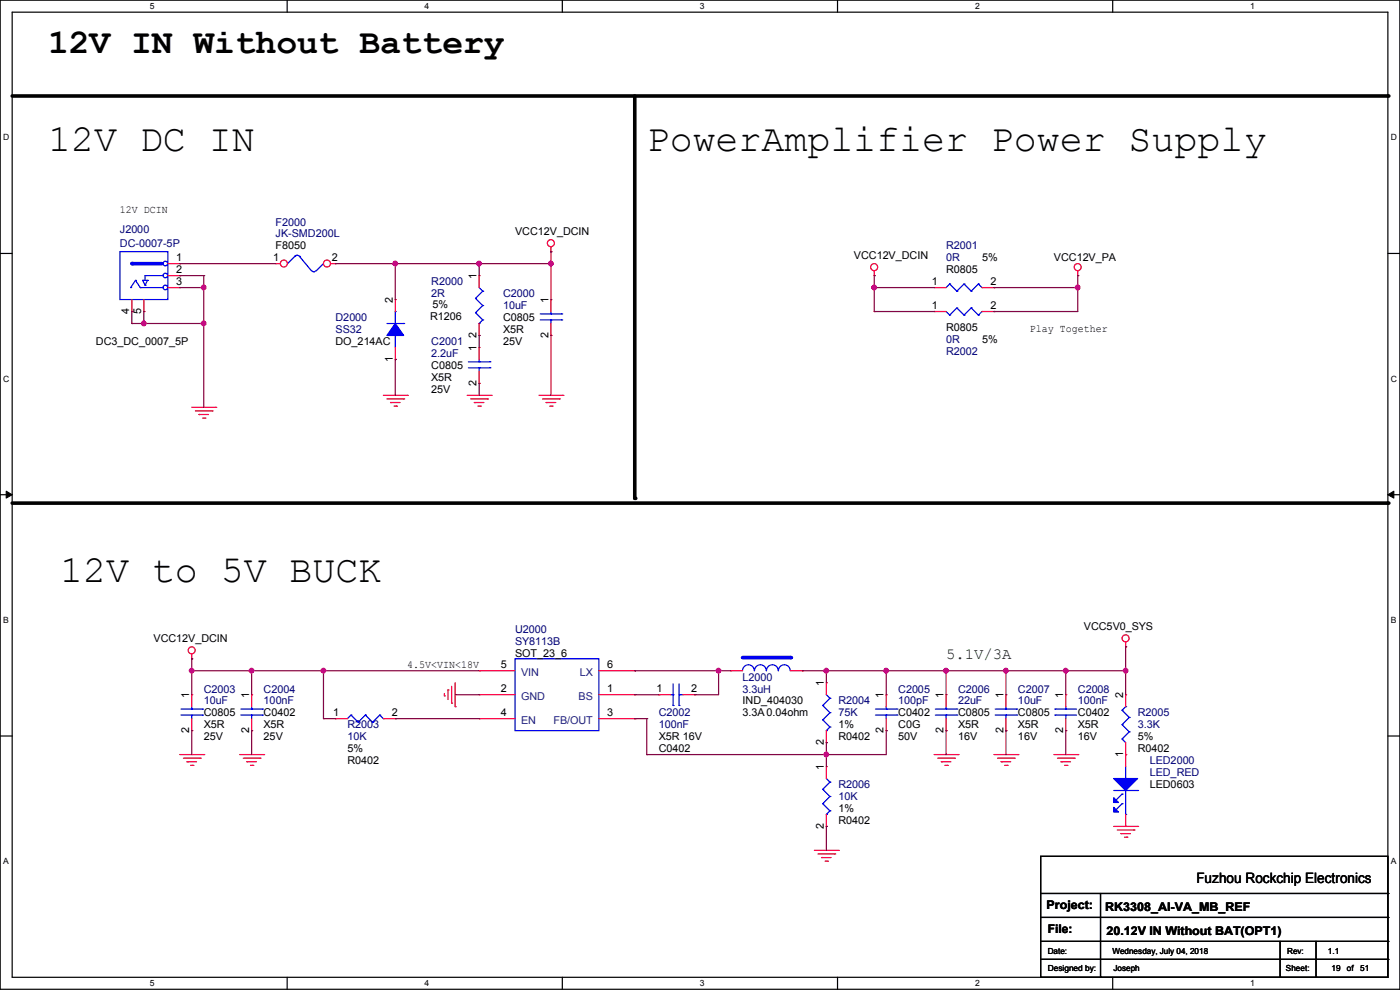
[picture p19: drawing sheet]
<svg xmlns="http://www.w3.org/2000/svg" width="297mm" height="210mm" viewBox="0 0 297 210" stroke-linecap="round" stroke-linejoin="round" font-family="sans-serif">
<defs><g id="words">
<g font-size="8.1">
<text x="10.2" y="32">12V DC IN</text>
<text x="137.2" y="32">PowerAmplifier Power Supply</text>
<text x="12.7" y="123.4">12V to 5V BUCK</text>
</g>
<text font-size="7.4" x="10.2" y="11.3">12V IN Without Battery</text>
<text font-size="3.3" fill="#004000" x="200.7" y="139.8">5.1V/3A</text>
<text font-size="3" x="253.8" y="187.2">Fuzhou Rockchip Electronics</text>
<g font-size="2.5">
<text x="222" y="192.9">Project:</text>
<text x="222.3" y="198">File:</text>
<text x="234.5" y="193.2">RK3308_AI-VA_MB_REF</text>
<text x="234.7" y="198.2">20.12V IN Without BAT(OPT1)</text>
</g>
<g font-size="2.3">
<text x="25.4" y="45.1">12V DCIN</text>
<text x="58.5" y="52.9">F8050</text>
<text x="109.3" y="49.9">VCC12V_DCIN</text>
<text x="37.4" y="57.9">2</text>
<text x="37.4" y="55.4">1</text>
<text x="58" y="55.4">1</text>
<text x="70.4" y="55.4">2</text>
<text x="101.1" y="59.2" transform="rotate(-90 101.1 59.2)">1</text>
<text x="181.2" y="54.9">VCC12V_DCIN</text>
<text x="200.7" y="58">R0805</text>
<text x="208.3" y="55.5">5%</text>
<text x="223.6" y="55.5">VCC12V_PA</text>
<text x="37.4" y="60.5">3</text>
<text x="83.3" y="64.3" transform="rotate(-90 83.3 64.3)">2</text>
<text x="91.7" y="65.4">5%</text>
<text x="116.3" y="64.3" transform="rotate(-90 116.3 64.3)">1</text>
<text x="197.7" y="60.5">1</text>
<text x="197.7" y="65.5">1</text>
<text x="210.1" y="60.5">2</text>
<text x="210.1" y="65.5">2</text>
<text x="27.4" y="66.6" transform="rotate(-90 27.4 66.6)">4</text>
<text x="30" y="66.6" transform="rotate(-90 30 66.6)">5</text>
<text x="91.2" y="67.9">R1206</text>
<text x="101.1" y="71.7" transform="rotate(-90 101.1 71.7)">2</text>
<text x="106.7" y="68.2">C0805</text>
<text x="106.7" y="70.7">X5R</text>
<text x="116.3" y="71.7" transform="rotate(-90 116.3 71.7)">2</text>
<text x="200.7" y="70.2">R0805</text>
<text x="218.5" y="70.5">Play Together</text>
<text x="20.4" y="73.2">DC3_DC_0007_5P</text>
<text x="71.2" y="73.2">DO_214AC</text>
<text x="83.3" y="76.8" transform="rotate(-90 83.3 76.8)">1</text>
<text x="101.1" y="74.5" transform="rotate(-90 101.1 74.5)">1</text>
<text x="106.7" y="73.2">25V</text>
<text x="208.3" y="72.7">5%</text>
<text x="91.5" y="78.3">C0805</text>
<text x="91.5" y="80.9">X5R</text>
<text x="91.5" y="83.4">25V</text>
<text x="101.1" y="81.8" transform="rotate(-90 101.1 81.8)">2</text>
<text x="32.6" y="136.2">VCC12V_DCIN</text>
<text x="229.9" y="133.7">VCC5V0_SYS</text>
<text x="86.4" y="141.6">4.5V&lt;VIN&lt;18V</text>
<text x="106.2" y="141.7">5</text>
<text x="109.3" y="139.3">SOT_23_6</text>
<text x="128.8" y="141.7">6</text>
<text x="40.1" y="148.1" transform="rotate(-90 40.1 148.1)">1</text>
<text x="52.8" y="148.1" transform="rotate(-90 52.8 148.1)">1</text>
<text x="106.2" y="146.8">2</text>
<text x="128.8" y="146.8">1</text>
<text x="139.2" y="146.8">1</text>
<text x="146.6" y="146.8">2</text>
<text x="157.5" y="149.4">IND_404030</text>
<text x="174.8" y="145.6" transform="rotate(-90 174.8 145.6)">1</text>
<text x="187.5" y="148.1" transform="rotate(-90 187.5 148.1)">1</text>
<text x="200.2" y="148.1" transform="rotate(-90 200.2 148.1)">1</text>
<text x="212.9" y="148.1" transform="rotate(-90 212.9 148.1)">1</text>
<text x="225.6" y="148.1" transform="rotate(-90 225.6 148.1)">1</text>
<text x="238.3" y="148.1" transform="rotate(-90 238.3 148.1)">2</text>
<text x="40.1" y="155.5" transform="rotate(-90 40.1 155.5)">2</text>
<text x="43.2" y="152">C0805</text>
<text x="43.2" y="154.5">X5R</text>
<text x="52.8" y="155.5" transform="rotate(-90 52.8 155.5)">2</text>
<text x="55.9" y="152">C0402</text>
<text x="55.9" y="154.5">X5R</text>
<text x="70.7" y="151.9">1</text>
<text x="83.1" y="151.9">2</text>
<text x="106.2" y="151.9">4</text>
<text x="128.8" y="151.9">3</text>
<text x="157.5" y="152">3.3A0.04ohm</text>
<text x="177.9" y="154.5">1%</text>
<text x="187.5" y="155.5" transform="rotate(-90 187.5 155.5)">2</text>
<text x="190.6" y="152">C0402</text>
<text x="190.6" y="154.5">C0G</text>
<text x="200.2" y="155.5" transform="rotate(-90 200.2 155.5)">2</text>
<text x="203.3" y="152">C0805</text>
<text x="203.3" y="154.5">X5R</text>
<text x="212.9" y="155.5" transform="rotate(-90 212.9 155.5)">2</text>
<text x="216" y="152">C0805</text>
<text x="216" y="154.5">X5R</text>
<text x="225.6" y="155.5" transform="rotate(-90 225.6 155.5)">2</text>
<text x="228.7" y="152">C0402</text>
<text x="228.7" y="154.5">X5R</text>
<text x="43.2" y="157.1">25V</text>
<text x="55.9" y="157.1">25V</text>
<text x="73.7" y="159.6">5%</text>
<text x="139.8" y="159.6">C0402</text>
<text x="139.8" y="157.1">X5R 16V</text>
<text x="174.8" y="158" transform="rotate(-90 174.8 158)">2</text>
<text x="177.9" y="157.1">R0402</text>
<text x="190.6" y="157.1">50V</text>
<text x="203.3" y="157.1">16V</text>
<text x="216" y="157.1">16V</text>
<text x="228.7" y="157.1">16V</text>
<text x="238.3" y="160.6" transform="rotate(-90 238.3 160.6)">1</text>
<text x="241.4" y="159.6">R0402</text>
<text x="241.4" y="157.1">5%</text>
<text x="73.7" y="162.1">R0402</text>
<text x="174.8" y="163.4" transform="rotate(-90 174.8 163.4)">1</text>
<text x="243.9" y="167.2">LED0603</text>
<text x="177.9" y="172.3">1%</text>
<text x="174.8" y="175.8" transform="rotate(-90 174.8 175.8)">2</text>
<text x="177.9" y="174.8">R0402</text>
</g>
<g font-size="2.3" fill="#000080">
<text x="58.5" y="47.8">F2000</text>
<text x="25.4" y="52.4">DC-0007-5P</text>
<text x="25.4" y="49.4">J2000</text>
<text x="58.5" y="50.4">JK-SMD200L</text>
<text x="200.7" y="52.9">R2001</text>
<text x="200.7" y="55.5">0R</text>
<text x="91.5" y="60.5">R2000</text>
<text x="91.5" y="63.1">2R</text>
<text x="106.7" y="63.1">C2000</text>
<text x="106.7" y="65.6">10uF</text>
<text x="71.2" y="68.2">D2000</text>
<text x="71.2" y="70.7">SS32</text>
<text x="91.5" y="73.2">C2001</text>
<text x="91.5" y="75.8">2.2uF</text>
<text x="200.7" y="75.3">R2002</text>
<text x="200.7" y="72.7">0R</text>
<text x="109.3" y="134.2">U2000</text>
<text x="109.3" y="136.7">SY8113B</text>
<text x="43.2" y="146.9">C2003</text>
<text x="43.2" y="149.4">10uF</text>
<text x="55.9" y="146.9">C2004</text>
<text x="55.9" y="149.4">100nF</text>
<text x="157.5" y="144.4">L2000</text>
<text x="157.5" y="146.9">3.3uH</text>
<text x="177.9" y="149.4">R2004</text>
<text x="190.6" y="146.9">C2005</text>
<text x="190.6" y="149.4">100pF</text>
<text x="203.3" y="146.9">C2006</text>
<text x="203.3" y="149.4">22uF</text>
<text x="216" y="146.9">C2007</text>
<text x="216" y="149.4">10uF</text>
<text x="228.7" y="146.9">C2008</text>
<text x="228.7" y="149.4">100nF</text>
<text x="73.7" y="154.5">R2003</text>
<text x="139.8" y="152">C2002</text>
<text x="139.8" y="154.5">100nF</text>
<text x="177.9" y="152">75K</text>
<text x="241.4" y="152">R2005</text>
<text x="241.4" y="154.5">3.3K</text>
<text x="73.7" y="157.1">10K</text>
<text x="177.9" y="167.2">R2006</text>
<text x="243.9" y="162.1">LED2000</text>
<text x="243.9" y="164.7">LED_RED</text>
<text x="177.9" y="169.8">10K</text>
</g>
<g font-size="2.3" fill="#004080">
<text x="110.5" y="143.3">VIN</text>
<text x="123" y="143.3">LX</text>
<text x="110.5" y="148.4">GND</text>
<text x="122.7" y="148.4">BS</text>
<text x="110.5" y="153.5">EN</text>
<text x="117.4" y="153.5">FB/OUT</text>
</g>
<g font-size="1.8">
<text x="31.8" y="1.9">5</text>
<text x="90.1" y="1.9">4</text>
<text x="148.5" y="1.9">3</text>
<text x="206.8" y="1.9">2</text>
<text x="265.2" y="1.9">1</text>
<text x=".7" y="29.8">D</text>
<text x="295.1" y="29.8">D</text>
<text x=".7" y="80.9">C</text>
<text x="295.1" y="80.9">C</text>
<text x=".7" y="132.1">B</text>
<text x="295.1" y="132.1">B</text>
<text x=".7" y="183.3">A</text>
<text x="295.1" y="183.3">A</text>
<text x="222.3" y="202.3">Date:</text>
<text x="236" y="202.3">Wednesday, July 04, 2018</text>
<text x="273.1" y="202.3">Rev:</text>
<text x="281.7" y="202.3">1.1</text>
<text x="31.8" y="209.2">5</text>
<text x="90.1" y="209.2">4</text>
<text x="148.5" y="209.2">3</text>
<text x="206.8" y="209.2">2</text>
<text x="222.3" y="205.9">Designed by:</text>
<text x="236.2" y="205.9">Joseph</text>
<text x="265.2" y="209.2">1</text>
<text x="272.8" y="205.9">Sheet:</text>
<text x="282.5" y="205.9">19</text>
<text x="285.7" y="205.9">of</text>
<text x="288.6" y="205.9">51</text>
</g>
</g></defs>
<path d="M0 0h297v209.8h-297zM2.6 2.6h291.8v204.7h-291.8z" fill="none" stroke="#000" stroke-width=".25"/>
<g fill="#fff">
<path d="M31.7 .3h1v2h-1z"/>
<path d="M31.7 207.6h1v2h-1z"/>
</g>
<path d="M60.9 0v2.6M60.9 207.3v2.5" fill="none" stroke="#000" stroke-width=".25"/>
<g fill="#fff">
<path d="M90.1 .3h1v2h-1z"/>
<path d="M90.1 207.6h1v2h-1z"/>
</g>
<path d="M119.3 0v2.6M119.3 207.3v2.5" fill="none" stroke="#000" stroke-width=".25"/>
<g fill="#fff">
<path d="M148.5 .3h.9v2h-.9z"/>
<path d="M148.5 207.6h.9v2h-.9z"/>
</g>
<path d="M177.7 0v2.6M177.7 207.3v2.5" fill="none" stroke="#000" stroke-width=".25"/>
<g fill="#fff">
<path d="M206.8 .3h1v2h-1z"/>
<path d="M206.8 207.6h1v2h-1z"/>
</g>
<path d="M236.1 0v2.6M236.1 207.3v2.5" fill="none" stroke="#000" stroke-width=".25"/>
<g fill="#fff">
<path d="M265.2 .3h1v2h-1z"/>
<path d="M265.2 207.6h1v2h-1z"/>
<path d="M.7 28.2h1.2v1.9h-1.2z"/>
<path d="M295.1 28.2h1.2v1.9h-1.2z"/>
<path d="M.7 79.3h1.2v2h-1.2z"/>
<path d="M295.1 79.3h1.2v2h-1.2z"/>
</g>
<path d="M0 53.8h2.6M294.4 53.8h2.6" fill="none" stroke="#000" stroke-width=".25"/>
<g fill="#fff">
<path d="M.7 130.5h1.2v2h-1.2z"/>
<path d="M295.1 130.5h1.1v2h-1.1z"/>
</g>
<path d="M0 104.9h2.6M294.4 104.9h2.6" fill="none" stroke="#000" stroke-width=".25"/>
<path d="M1.3 104.2l1.3 .7-1.3 .8zM294.4 104.9l1.3-.7v1.5z" fill="#000" stroke="#000" stroke-width=".21"/>
<g fill="#fff">
<path d="M.7 181.7h1.2v2h-1.2z"/>
<path d="M295.1 181.7h1.1v2h-1.1z"/>
</g>
<g fill="none" stroke="#000" stroke-width=".25">
<path d="M0 156.1h2.6M294.4 156.1h2.6M220.8 181.7h73.6v25.6h-73.6zM220.8 189.5h73.6M220.8 194.6h73.6M220.8 199.7h73.6M233.5 189.5v17.8M271.6 199.7v7.6M279.2 199.7v7.6M294.4 189.5h.1M294.4 194.6h.1M294.4 199.7h.1"/>
<path d="M220.8 203.5h73.6M233.5 207.3h.1M271.6 207.3h.1M279.2 207.3h.1M294.4 203.5h.1"/>
</g>
<path d="M2.6 20.4h291.8M134.7 20.4v85.3M2.6 106.7h291.8" fill="none" stroke="#000" stroke-width=".76"/>
<g fill="#000">
<circle cx="294.4" cy="20.4" r=".38"/>
<circle cx="134.7" cy="105.7" r=".38"/>
<circle cx="294.4" cy="106.7" r=".38"/>
</g>
<g fill="none" stroke="#f00" stroke-width=".25">
<path d="M116.9 53.4h.1M116.9 52.4v1M185.5 58.5h.1M185.5 57.4v1.1M228.6 58.5h.1M228.6 57.4v1.1M83.9 76.2h.1M83.9 63.5h.1M83.9 63.5v2.6M83.9 73.7v2.5M40.7 86.4h5.1M41.4 87.2h3.6"/>
<path d="M42.2 87.9h.1M42.2 87.9h2M43 88.7h.5M43.5 88.7h.1M45 87.2h.1M45.8 86.4h.1M81.3 83.9h5.1M82.1 84.6h3.5M82.8 85.4h.1M82.8 85.4h2.1M83.6 86.1h.5M84.1 86.1h.1"/>
<path d="M85.6 84.6h.1M86.4 83.9h.1M99.1 83.9h5.1M99.9 84.6h3.5M100.6 85.4h.1M100.6 85.4h2.1M101.4 86.1h.5M101.9 86.1h.1M103.4 84.6h.1M104.2 83.9h.1M114.3 83.9h5.1M115.1 84.6h3.6"/>
<path d="M115.9 85.4h.1M115.9 85.4h2M116.6 86.1h.5M117.1 86.1h.1M118.7 84.6h.1M119.4 83.9h.1M40.7 139.7h.1M40.7 138.7v1M238.8 137.2h.1M238.8 136.2v1M94.3 147.6h.1M94.3 147.1v.5"/>
<path d="M95 146.3h.1M95 146.3v2.1M95.8 149.1h.1M95.8 145.6v3.5M96.6 149.9h.1M96.6 144.8v5.1M175.3 144.8h.1M175.3 157.5h.1M175.3 144.8v2.6M175.3 155v2.5M38.1 160.1h5.1M38.9 160.8h3.6"/>
<path d="M39.7 161.6h.1M39.7 161.6h2M40.4 162.3h.5M40.9 162.3h.1M42.5 160.8h.1M43.2 160.1h.1M50.8 160.1h5.1M51.6 160.8h3.6M52.4 161.6h.1M52.4 161.6h2M53.1 162.3h.5M53.6 162.3h.1"/>
<path d="M55.2 160.8h.1M55.9 160.1h.1M198.2 160.1h5M198.9 160.8h3.6M199.7 161.6h.1M199.7 161.6h2M200.4 162.3h.6M201 162.3h.1M202.5 160.8h.1M203.2 160.1h.1M210.9 160.1h5M211.6 160.8h3.6"/>
<path d="M212.4 161.6h.1M212.4 161.6h2M213.1 162.3h.6M213.7 162.3h.1M215.2 160.8h.1M215.9 160.1h.1M223.6 160.1h5M224.3 160.8h3.6M225.1 161.6h.1M225.1 161.6h2M225.8 162.3h.6M226.4 162.3h.1"/>
<path d="M227.9 160.8h.1M228.6 160.1h.1M236.3 175.3h5M237 176.1h3.6M237.8 176.8h.1M237.8 176.8h2M238.5 177.6h.6M238.8 160.1h.1M238.8 175.3h.1M238.8 160.1v2.5M238.8 172.8v2.5M239.1 177.6h.1"/>
<path d="M240.6 176.1h.1M241.3 175.3h.1M172.8 180.4h5M173.5 181.1h3.6M174.3 181.9h.1M174.3 181.9h2M175 182.7h.6M175.6 182.7h.1M177.1 181.1h.1M177.8 180.4h.1"/>
<circle cx="116.9" cy="51.6" r=".74"/>
<circle cx="185.4" cy="56.7" r=".74"/>
<circle cx="228.6" cy="56.7" r=".74"/>
<circle cx="40.7" cy="137.9" r=".74"/>
<circle cx="238.8" cy="135.4" r=".74"/>
</g>
<g fill="#00f" stroke="#00f" stroke-width=".25">
<path d="M236.3 165.1h5l-2.5 2.6z"/>
<path d="M236.3 169.2l1 1h-1z"/>
<path d="M236.3 171.2l1 1.1h-1z"/>
<path d="M83.9 68.6l1.7 2.6h-3.5z" fill-rule="evenodd"/>
</g>
<g fill="none" stroke="#00f" stroke-width=".25">
<path d="M82.1 68.6h3.5M83.9 71.2h.1M83.9 66.1h.1M83.9 66.1v2.5M83.9 71.2v2.5M85.6 68.6h.1M157.5 142.3a1.25 1.25 0 0 1 1.3-1.3 1.25 1.25 0 0 1 1.2 1.3M160.1 142.3a1.25 1.25 0 0 1 1.2-1.3 1.25 1.25 0 0 1 1.3 1.3M162.6 142.3a1.25 1.25 0 0 1 1.3-1.3 1.25 1.25 0 0 1 1.2 1.3M165.1 142.3a1.25 1.25 0 0 1 1.3-1.3 1.25 1.25 0 0 1 1.2 1.3M174.5 149.6h.1M174.5 152.7h.1"/>
<path d="M174.5 149.6l1.6 1.6M174.5 152.7l1.6 1.5M175.3 155h.1M175.3 147.4l.8 .7M176.1 148.1h.1M176.1 151.2h.1M176.1 154.2h.1M176.1 148.1l-1.6 1.5M176.1 151.2l-1.6 1.5M176.1 154.2l-.8 .8M236.3 167.7h5M238 168.4h.1"/>
<path d="M238 170.5h.1M238 168.4l-1.2 1.3M238 170.5l-1.2 1.2M238.8 165.1h.1M238.8 172.8h.1M238.8 162.6v2.5M238.8 167.7v5.1M241.3 167.7h.1"/>
</g>
<path d="M157.5 139.5h10.2" fill="none" stroke="#00f" stroke-width=".76"/>
<circle cx="167.7" cy="139.5" r=".38" fill="#00f"/>
<path d="M40.7 147.4h.1M40.7 155h.1M40.7 147.4v2.5M40.7 152.4v2.6M53.4 147.4h.1M53.4 155h.1M53.4 147.4v2.5M53.4 152.4v2.6M155 142.3h.1M155 142.3h2.5M167.7 142.3h2.5M170.2 142.3h.1" fill="none" stroke="#f00" stroke-width=".25"/>
<g fill="none" stroke="#00f" stroke-width=".25">
<path d="M62.5 54.4a.74 .74 0 0 1 1.1 0M62.5 54.4h.1M62.5 54.4l-1.5 1.5M63.5 54.4h.1M63.5 54.4l2.6 3M67 57.4a.49 .49 0 0 1-.9 0M68.6 55.9h.1M68.6 55.9l-1.5 1.5M38.4 151.7h4.6M38.4 150.4h4.6M40.7 150.4h.1M40.7 151.7h.1"/>
<path d="M40.7 149.9v.5M40.7 151.7v.7M43 151.7h.1M43 150.4h.1M51.1 151.7h4.6M51.1 150.4h4.6M53.4 150.4h.1M53.4 151.7h.1M53.4 149.9v.5M53.4 151.7v.7M55.7 151.7h.1M55.7 150.4h.1"/>
</g>
<circle cx="60.2" cy="55.9" r=".74" fill="#fff" stroke="#f00" stroke-width=".25"/>
<path d="M58.5 55.9h.1M58.5 55.9h1" fill="none" stroke="#f00" stroke-width=".25"/>
<circle cx="69.4" cy="55.9" r=".74" fill="#fff" stroke="#f00" stroke-width=".25"/>
<g fill="none" stroke="#f00" stroke-width=".25">
<path d="M70.1 55.9h1.1M71.2 55.9h.1M101.6 58.5h.1M101.6 58.5v2.5M101.6 71.2h.1M101.6 73.7h.1M101.6 68.6v2.6M101.6 73.7v2.5M101.6 78.8v2.5M116.9 63.5h.1M116.9 71.2h.1M116.9 63.5v2.6"/>
<path d="M116.9 68.6v2.6M198.2 61h.1M198.2 66.1h.1M198.2 61h2.5M198.2 66.1h2.5M208.3 61h2.6M208.3 66.1h2.6M210.9 61h.1M210.9 66.1h.1M101.6 81.3h.1M71.2 152.4h.1M71.2 152.4h2.5"/>
<path d="M81.3 152.4h2.6M83.9 152.4h.1M101.6 152.4h.1M101.6 147.4h.1M101.6 142.3h.1M101.6 147.4h7.7M101.6 152.4h7.7M101.6 142.3h7.7M127 147.4h7.7M127 152.4h7.7M127 142.3h7.7M134.7 142.3h.1"/>
<path d="M134.7 152.4h.1M134.7 147.4h.1M139.7 147.4h.1M139.7 147.4h2.6M144.8 147.4h2.6M147.4 147.4h.1M188 147.4h.1M188 155h.1M188 147.4v2.5M188 152.4v2.6M200.7 147.4h.1M200.7 155h.1"/>
<path d="M200.7 147.4v2.5M200.7 152.4v2.6M213.4 147.4h.1M213.4 155h.1M213.4 147.4v2.5M213.4 152.4v2.6M226.1 147.4h.1M226.1 155h.1M226.1 147.4v2.5M226.1 152.4v2.6M238.8 147.4h.1M238.8 147.4v2.5"/>
<path d="M238.8 157.5v2.6M175.3 162.6h.1M175.3 175.3h.1M175.3 162.6v2.5M175.3 172.8v2.5M238.8 160.1h.1"/>
</g>
<g fill="none" stroke="#00f" stroke-width=".25">
<path d="M99.4 78h4.5M99.4 76.8h4.5M100.9 63.3h.1M100.9 66.3h.1M100.9 63.3l1.5 1.5M100.9 66.3l1.5 1.6M101.6 68.6h.1M101.6 76.8h.1M101.6 78h.1M101.6 61l.8 .8M101.6 76.2v.6M101.6 78v.8"/>
<path d="M102.4 61.8h.1M102.4 64.8h.1M102.4 67.9h.1M102.4 61.8l-1.5 1.5M102.4 64.8l-1.5 1.5M102.4 67.9l-.8 .7M103.9 78h.1M103.9 76.8h.1M114.6 67.9h4.6M114.6 66.6h4.6M116.9 66.6h.1M116.9 67.9h.1"/>
<path d="M116.9 66.1v.5M116.9 67.9v.7M119.2 67.9h.1M119.2 66.6h.1M200.7 66.1l.8 .7M201.5 60.2h.1M201.5 66.8h.1M201.5 60.2l-.8 .8M201.5 60.2l1.5 1.6M203 61.8h.1M203 65.3h.1M203 65.3l-1.5 1.5"/>
<path d="M203 65.3l1.5 1.5M204.5 60.2h.1M204.5 66.8h.1M204.5 60.2l-1.5 1.6M204.5 60.2l1.5 1.6M206 61.8h.1M206 65.3h.1M206 65.3l-1.5 1.5M206 65.3l1.6 1.5M207.6 60.2h.1M207.6 66.8h.1M207.6 60.2l-1.6 1.6"/>
<path d="M207.6 60.2l.7 .8M208.3 61h.1M208.3 66.1h.1M208.3 66.1l-.7 .7M109.3 139.7h17.7v15.3h-17.7zM74.5 151.7h.1M74.5 151.7l-.8 .7M74.5 151.7l1.5 1.5M76 153.2h.1M77.5 151.7h.1M77.5 151.7l-1.5 1.5M77.5 151.7l1.5 1.5"/>
<path d="M79 153.2h.1M80.6 151.7h.1M80.6 151.7l-1.6 1.5M80.6 151.7l.7 .7M81.3 152.4h.1M142.3 147.4h.5M142.8 147.4h.1M142.8 149.6h.1M142.8 145.1v4.5M144.1 149.6h.1M144.1 147.4h.1M144.1 147.4h.7"/>
<path d="M144.1 145.1v4.5M185.7 151.7h4.6M185.7 150.4h4.6M188 150.4h.1M188 151.7h.1M188 149.9v.5M188 151.7v.7M190.3 151.7h.1M190.3 150.4h.1M198.4 151.7h4.6M198.4 150.4h4.6M200.7 150.4h.1"/>
<path d="M200.7 151.7h.1M200.7 149.9v.5M200.7 151.7v.7M203 151.7h.1M203 150.4h.1M211.1 151.7h4.6M211.1 150.4h4.6M213.4 150.4h.1M213.4 151.7h.1M213.4 149.9v.5M213.4 151.7v.7M215.7 151.7h.1"/>
<path d="M215.7 150.4h.1M223.8 151.7h.1M223.8 150.4h.1M223.8 151.7h4.6M223.8 150.4h4.6M226.1 150.4h.1M226.1 151.7h.1M226.1 149.9v.5M226.1 151.7v.7M238 156.8h.1M238 153.7h.1M238 150.7h.1"/>
<path d="M238 156.8l.8 .7M238 153.7l1.6 1.5M238 150.7l1.6 1.5M238.8 149.9h.1M238.8 149.9l-.8 .8M239.6 155.2h.1M239.6 152.2h.1M239.6 155.2l-1.6 1.6M239.6 152.2l-1.6 1.5M174.5 167.4h.1M174.5 170.5h.1M174.5 167.4l1.6 1.6"/>
<path d="M174.5 170.5l1.6 1.5M175.3 172.8h.1M175.3 165.1l.8 .8M176.1 165.9h.1M176.1 169h.1M176.1 172h.1M176.1 165.9l-1.6 1.5M176.1 169l-1.6 1.5M176.1 172l-.8 .8"/>
</g>
<path d="M28 55.9h6.3" fill="none" stroke="#00f" stroke-width=".76"/>
<circle cx="28" cy="55.9" r=".38" fill="#00f"/>
<g fill="none" stroke="#00f" stroke-width=".25">
<path d="M25.4 53.4h10.2v10.1h-10.2zM28.7 59.5h.1M28.7 59.5l1.1 1.5M28.7 59.5l-1 1.5M30.3 59.5h.1M30.3 59.5l.5 1M30.3 59.5h1M30.8 58.5h.1M30.8 59.5h.1M30.8 58.5h3.8M30.8 58.5v1M31.3 59.5h.1"/>
<path d="M31.3 59.5l-.5 1M27.7 61h.1M29.8 61h.1M29.8 61h4.8M30.8 60.5h.1"/>
<circle cx="35.1" cy="58.4" r=".49"/>
<circle cx="35.1" cy="55.9" r=".49"/>
<circle cx="35.1" cy="61" r=".49"/>
</g>
<path d="M35.6 58.5h2.5M35.6 55.9h2.5M38.1 58.5h.1M38.1 55.9h.1M28 66.1h.1M28 63.5v2.6M30.5 66.1h.1M30.5 63.5v2.6M35.6 61h2.5M38.1 61h.1" fill="none" stroke="#f00" stroke-width=".25"/>
<g fill="none" stroke="#800040" stroke-width=".25">
<path d="M38.1 58.5h.1M38.1 55.9h.1M38.1 55.9h20.4M38.1 58.5h5.1M43.2 58.5h.1M43.2 58.5v27.9M71.2 55.9h.1M71.2 55.9h45.7M83.9 55.9h.1M83.9 55.9v7.6M101.6 55.9h.1M101.6 55.9v2.6"/>
<path d="M116.9 53.4h.1M116.9 55.9h.1M116.9 53.4v10.1M185.5 58.5h.1M185.5 58.5v7.6M228.6 58.5h.1M228.6 58.5v7.6h-17.7M28 66.1h.1M28 68.6h.1M28 68.6h15.2M28 66.1v2.5M30.5 66.1h.1"/>
<path d="M30.5 68.6h.1M30.5 66.1v2.5M38.1 61h.1M38.1 61h5.1M43.2 61h.1M43.2 68.6h.1M83.9 76.2h.1M83.9 76.2v7.7M101.6 71.2h.1M101.6 71.2v2.5M116.9 71.2h.1M116.9 71.2v12.7"/>
<path d="M185.5 61h.1M185.5 66.1h.1M185.5 61h12.7M185.5 66.1h12.7M210.9 61h.1M210.9 66.1h.1M210.9 61h17.7M228.6 61h.1M101.6 81.3h.1M101.6 81.3v2.6M40.7 139.7h.1M40.7 139.7v7.7"/>
<path d="M238.8 137.2h.1M238.8 137.2v10.2M40.7 142.3h.1M40.7 155h.1M40.7 142.3h60.9M40.7 155v5.1M53.4 142.3h.1M53.4 155h.1M53.4 142.3v5.1M53.4 155v5.1M68.6 152.4h.1M68.6 142.3h.1"/>
<path d="M68.6 152.4h2.6M68.6 142.3v10.1M83.9 152.4h.1M83.9 152.4h17.7M96.6 147.4h.1M96.6 147.4h5M134.7 147.4h.1M134.7 152.4h.1M134.7 142.3h.1M134.7 147.4h5M134.7 142.3h20.3M134.7 152.4h2.5"/>
<path d="M137.2 152.4h.1M137.2 152.4v7.7M147.4 147.4h.1M152.4 142.3h.1M152.4 142.3v5.1h-5M170.2 142.3h.1M170.2 142.3h68.6M175.3 142.3h.1M175.3 157.5h.1M175.3 142.3v2.5M175.3 157.5v5.1M188 142.3h.1"/>
<path d="M188 155h.1M188 142.3v5.1M188 155v5.1h-50.8M200.7 142.3h.1M200.7 155h.1M200.7 142.3v5.1M200.7 155v5.1M213.4 155h.1M213.4 142.3h.1M213.4 142.3v5.1M213.4 155v5.1M226.1 155h.1"/>
<path d="M226.1 142.3h.1M226.1 142.3v5.1M226.1 155v5.1M238.8 142.3h.1M137.2 160.1h.1M175.3 160.1h.1M175.3 175.3h.1M175.3 175.3v5.1"/>
</g>
<g fill="#f0f" stroke="#f0f" stroke-width=".25">
<circle cx="116.9" cy="55.9" r=".49"/>
<circle cx="101.6" cy="55.9" r=".49"/>
<circle cx="43.2" cy="61" r=".49"/>
<circle cx="30.5" cy="68.6" r=".49"/>
<circle cx="43.2" cy="68.6" r=".49"/>
<circle cx="83.8" cy="55.9" r=".49"/>
<circle cx="188" cy="142.3" r=".49"/>
<circle cx="175.3" cy="142.3" r=".49"/>
<circle cx="175.3" cy="160" r=".49"/>
<circle cx="226.1" cy="142.3" r=".49"/>
<circle cx="213.4" cy="142.3" r=".49"/>
<circle cx="152.4" cy="142.3" r=".49"/>
<circle cx="53.4" cy="142.3" r=".49"/>
<circle cx="200.7" cy="142.3" r=".49"/>
<circle cx="238.8" cy="142.3" r=".49"/>
<circle cx="40.7" cy="142.3" r=".49"/>
<circle cx="185.4" cy="61" r=".49"/>
<circle cx="228.6" cy="61" r=".49"/>
<circle cx="68.6" cy="142.3" r=".49"/>
</g>
<use href="#words"/>
</svg>
